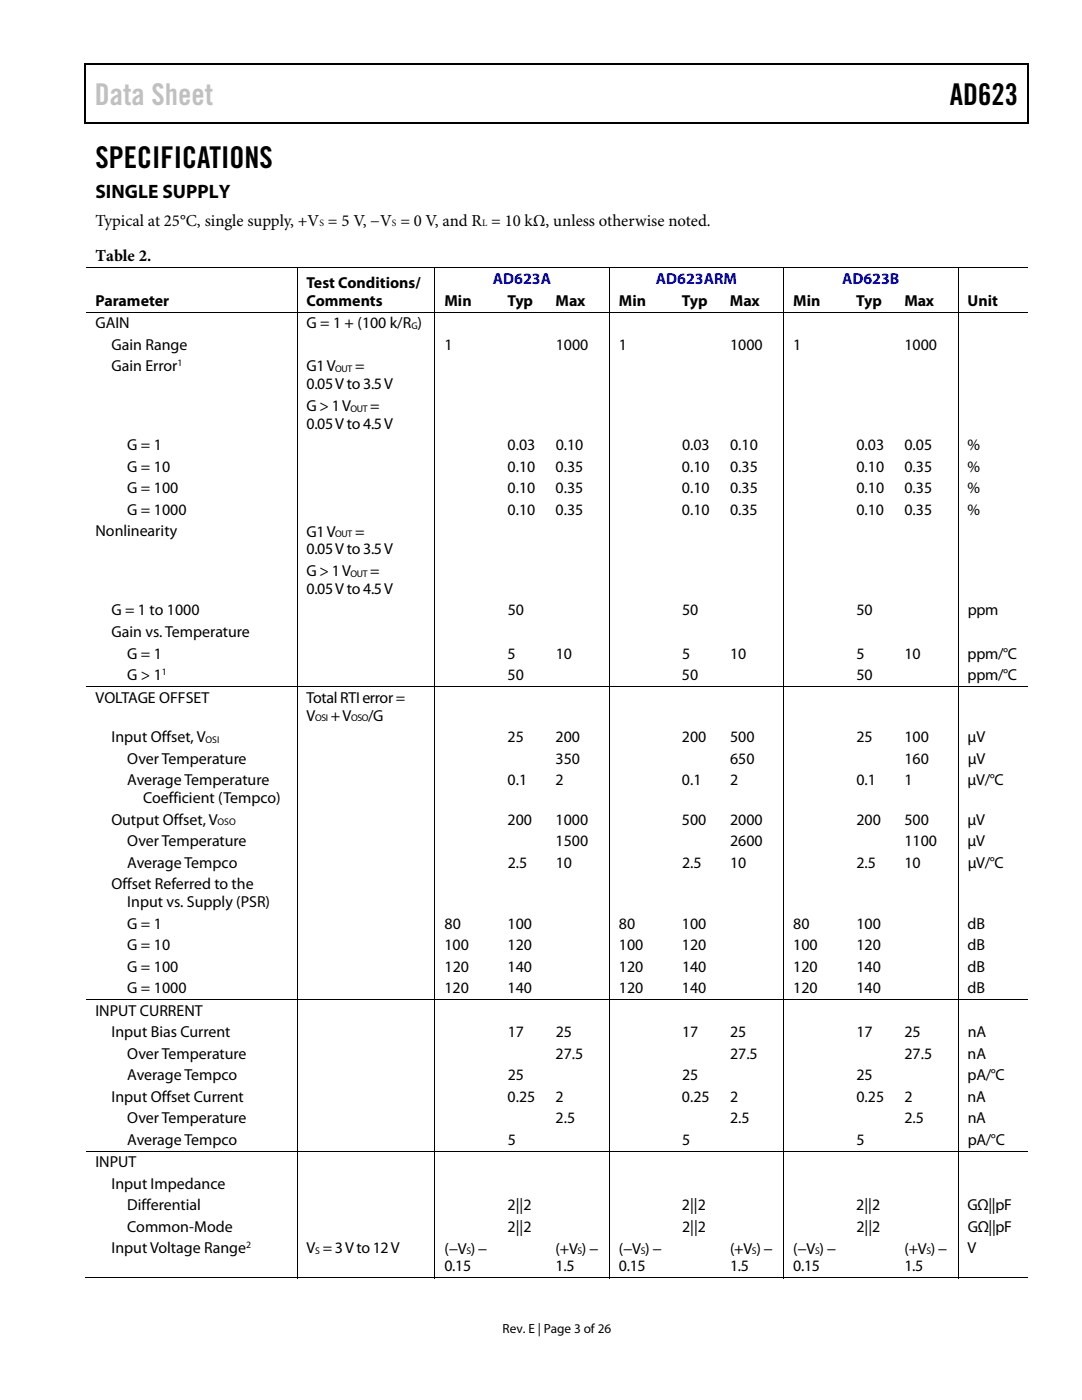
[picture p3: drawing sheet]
<svg xmlns="http://www.w3.org/2000/svg" width="216mm" height="279mm" viewBox="0 0 216 279" stroke-linecap="round" stroke-linejoin="round" font-family="sans-serif">
<defs><g id="words">
<text font-size="6" fill="#c0c0c0" x="18.9" y="21">Data Sheet</text>
<g font-size="6">
<text x="189.5" y="21">AD623</text>
<text x="19" y="33.6">SPECIFICATIONS</text>
</g>
<text font-size="3.9" x="19" y="39.6">SINGLE SUPPLY</text>
<g font-size="3.3">
<text x="19" y="45">Typical at 25°C, single supply, +V = 5 V, −V = 0 V, and R = 10 kΩ, unless otherwise noted.</text>
<text x="19" y="52.1">Table 2.</text>
</g>
<g font-size="3.2">
<text x="61.2" y="57.4">Test Conditions/</text>
<text x="19" y="61">Parameter</text>
<text x="19" y="65.5">GAIN</text>
<text x="61.2" y="65.5">G = 1 + (100 k/R )</text>
<text x="61.2" y="61">Comments</text>
<text x="88.7" y="61">Min</text>
<text x="101.3" y="61">Typ</text>
<text x="110.9" y="61">Max</text>
<text x="123.5" y="61">Min</text>
<text x="136.1" y="61">Typ</text>
<text x="145.7" y="61">Max</text>
<text x="158.3" y="61">Min</text>
<text x="170.9" y="61">Typ</text>
<text x="180.5" y="61">Max</text>
<text x="193.1" y="61">Unit</text>
<text x="22.2" y="69.8">Gain Range</text>
<text x="88.7" y="69.8">1</text>
<text x="110.9" y="69.8">1000</text>
<text x="123.5" y="69.8">1</text>
<text x="145.7" y="69.8">1000</text>
<text x="158.3" y="69.8">1</text>
<text x="180.5" y="69.8">1000</text>
<text x="22.2" y="74.1">Gain Error</text>
<text x="61.2" y="74.1">G1 V</text>
<text x="61.2" y="77.7">0.05 V to 3.5 V</text>
<text x="70.9" y="74.1">=</text>
<text x="61.2" y="82">G &gt; 1 V</text>
<text x="73.9" y="82">=</text>
<text x="25.4" y="89.9">G = 1</text>
<text x="61.2" y="85.6">0.05 V to 4.5 V</text>
<text x="101.3" y="89.9">0.03</text>
<text x="110.9" y="89.9">0.10</text>
<text x="136.1" y="89.9">0.03</text>
<text x="145.7" y="89.9">0.10</text>
<text x="170.9" y="89.9">0.03</text>
<text x="180.5" y="89.9">0.05</text>
<text x="193.1" y="89.9">%</text>
<text x="25.4" y="94.2">G = 10</text>
<text x="101.3" y="94.2">0.10</text>
<text x="110.9" y="94.2">0.35</text>
<text x="136.1" y="94.2">0.10</text>
<text x="145.7" y="94.2">0.35</text>
<text x="170.9" y="94.2">0.10</text>
<text x="180.5" y="94.2">0.35</text>
<text x="193.1" y="94.2">%</text>
<text x="25.4" y="98.5">G = 100</text>
<text x="101.3" y="98.5">0.10</text>
<text x="110.9" y="98.5">0.35</text>
<text x="136.1" y="98.5">0.10</text>
<text x="145.7" y="98.5">0.35</text>
<text x="170.9" y="98.5">0.10</text>
<text x="180.5" y="98.5">0.35</text>
<text x="193.1" y="98.5">%</text>
<text x="19" y="107.1">Nonlinearity</text>
<text x="25.4" y="102.8">G = 1000</text>
<text x="61.2" y="107.1">G1 V</text>
<text x="70.9" y="107.1">=</text>
<text x="101.3" y="102.8">0.10</text>
<text x="110.9" y="102.8">0.35</text>
<text x="136.1" y="102.8">0.10</text>
<text x="145.7" y="102.8">0.35</text>
<text x="170.9" y="102.8">0.10</text>
<text x="180.5" y="102.8">0.35</text>
<text x="193.1" y="102.8">%</text>
<text x="61.2" y="110.7">0.05 V to 3.5 V</text>
<text x="61.2" y="115">G &gt; 1 V</text>
<text x="61.2" y="118.6">0.05 V to 4.5 V</text>
<text x="73.9" y="115">=</text>
<text x="22.2" y="122.8">G = 1 to 1000</text>
<text x="101.3" y="122.8">50</text>
<text x="136.1" y="122.8">50</text>
<text x="170.9" y="122.8">50</text>
<text x="193.1" y="122.8">ppm</text>
<text x="22.2" y="127.1">Gain vs. Temperature</text>
<text x="25.4" y="131.4">G = 1</text>
<text x="101.3" y="131.4">5</text>
<text x="110.9" y="131.4">10</text>
<text x="136.1" y="131.4">5</text>
<text x="145.7" y="131.4">10</text>
<text x="170.9" y="131.4">5</text>
<text x="180.5" y="131.4">10</text>
<text x="193.1" y="131.4">ppm/°C</text>
<text x="25.4" y="135.7">G &gt; 1</text>
<text x="101.3" y="135.7">50</text>
<text x="136.1" y="135.7">50</text>
<text x="170.9" y="135.7">50</text>
<text x="193.1" y="135.7">ppm/°C</text>
<text x="19" y="140.2">VOLTAGE OFFSET</text>
<text x="61.2" y="140.2">Total RTI error =</text>
<text x="61.2" y="143.8">V</text>
<text x="66" y="143.8">+ V</text>
<text x="73.5" y="143.8">/G</text>
<text x="22.2" y="148.1">Input Offset, V</text>
<text x="101.3" y="148.1">25</text>
<text x="110.9" y="148.1">200</text>
<text x="136.1" y="148.1">200</text>
<text x="145.7" y="148.1">500</text>
<text x="170.9" y="148.1">25</text>
<text x="180.5" y="148.1">100</text>
<text x="193.1" y="148.1">μV</text>
<text x="25.4" y="152.4">Over Temperature</text>
<text x="110.9" y="152.4">350</text>
<text x="145.7" y="152.4">650</text>
<text x="180.5" y="152.4">160</text>
<text x="193.1" y="152.4">μV</text>
<text x="25.4" y="156.7">Average Temperature</text>
<text x="28.6" y="160.3">Coefficient (Tempco)</text>
<text x="101.3" y="156.7">0.1</text>
<text x="110.9" y="156.7">2</text>
<text x="136.1" y="156.7">0.1</text>
<text x="145.7" y="156.7">2</text>
<text x="170.9" y="156.7">0.1</text>
<text x="180.5" y="156.7">1</text>
<text x="193.1" y="156.7">μV/°C</text>
<text x="22.2" y="164.6">Output Offset, V</text>
<text x="101.3" y="164.6">200</text>
<text x="110.9" y="164.6">1000</text>
<text x="136.1" y="164.6">500</text>
<text x="145.7" y="164.6">2000</text>
<text x="170.9" y="164.6">200</text>
<text x="180.5" y="164.6">500</text>
<text x="193.1" y="164.6">μV</text>
<text x="25.4" y="168.9">Over Temperature</text>
<text x="25.4" y="173.2">Average Tempco</text>
<text x="101.3" y="173.2">2.5</text>
<text x="110.9" y="168.9">1500</text>
<text x="110.9" y="173.2">10</text>
<text x="136.1" y="173.2">2.5</text>
<text x="145.7" y="168.9">2600</text>
<text x="145.7" y="173.2">10</text>
<text x="170.9" y="173.2">2.5</text>
<text x="180.5" y="168.9">1100</text>
<text x="180.5" y="173.2">10</text>
<text x="193.1" y="168.9">μV</text>
<text x="193.1" y="173.2">μV/°C</text>
<text x="22.2" y="177.5">Offset Referred to the</text>
<text x="25.4" y="181.1">Input vs. Supply (PSR)</text>
<text x="25.4" y="185.3">G = 1</text>
<text x="88.7" y="185.3">80</text>
<text x="101.3" y="185.3">100</text>
<text x="123.5" y="185.3">80</text>
<text x="136.1" y="185.3">100</text>
<text x="158.3" y="185.3">80</text>
<text x="170.9" y="185.3">100</text>
<text x="193.1" y="185.3">dB</text>
<text x="25.4" y="189.6">G = 10</text>
<text x="88.7" y="189.6">100</text>
<text x="101.3" y="189.6">120</text>
<text x="123.5" y="189.6">100</text>
<text x="136.1" y="189.6">120</text>
<text x="158.3" y="189.6">100</text>
<text x="170.9" y="189.6">120</text>
<text x="193.1" y="189.6">dB</text>
<text x="25.4" y="193.9">G = 100</text>
<text x="88.7" y="193.9">120</text>
<text x="101.3" y="193.9">140</text>
<text x="123.5" y="193.9">120</text>
<text x="136.1" y="193.9">140</text>
<text x="158.3" y="193.9">120</text>
<text x="170.9" y="193.9">140</text>
<text x="193.1" y="193.9">dB</text>
<text x="19" y="202.7">INPUT CURRENT</text>
<text x="25.4" y="198.2">G = 1000</text>
<text x="88.7" y="198.2">120</text>
<text x="101.3" y="198.2">140</text>
<text x="123.5" y="198.2">120</text>
<text x="136.1" y="198.2">140</text>
<text x="158.3" y="198.2">120</text>
<text x="170.9" y="198.2">140</text>
<text x="193.1" y="198.2">dB</text>
<text x="22.2" y="207">Input Bias Current</text>
<text x="101.3" y="207">17</text>
<text x="110.9" y="207">25</text>
<text x="136.1" y="207">17</text>
<text x="145.7" y="207">25</text>
<text x="170.9" y="207">17</text>
<text x="180.5" y="207">25</text>
<text x="193.1" y="207">nA</text>
<text x="25.4" y="211.3">Over Temperature</text>
<text x="25.4" y="215.6">Average Tempco</text>
<text x="101.3" y="215.6">25</text>
<text x="110.9" y="211.3">27.5</text>
<text x="136.1" y="215.6">25</text>
<text x="145.7" y="211.3">27.5</text>
<text x="170.9" y="215.6">25</text>
<text x="180.5" y="211.3">27.5</text>
<text x="193.1" y="215.6">pA/°C</text>
<text x="193.1" y="211.3">nA</text>
<text x="22.2" y="219.9">Input Offset Current</text>
<text x="101.3" y="219.9">0.25</text>
<text x="110.9" y="219.9">2</text>
<text x="136.1" y="219.9">0.25</text>
<text x="145.7" y="219.9">2</text>
<text x="170.9" y="219.9">0.25</text>
<text x="180.5" y="219.9">2</text>
<text x="193.1" y="219.9">nA</text>
<text x="25.4" y="224.2">Over Temperature</text>
<text x="110.9" y="224.2">2.5</text>
<text x="145.7" y="224.2">2.5</text>
<text x="180.5" y="224.2">2.5</text>
<text x="193.1" y="224.2">nA</text>
<text x="19" y="233">INPUT</text>
<text x="25.4" y="228.5">Average Tempco</text>
<text x="101.3" y="228.5">5</text>
<text x="136.1" y="228.5">5</text>
<text x="170.9" y="228.5">5</text>
<text x="193.1" y="228.5">pA/°C</text>
<text x="22.2" y="237.3">Input Impedance</text>
<text x="25.4" y="241.6">Differential</text>
<text x="25.4" y="245.9">Common-Mode</text>
<text x="101.3" y="241.6">2||2</text>
<text x="101.3" y="245.9">2||2</text>
<text x="136.1" y="241.6">2||2</text>
<text x="136.1" y="245.9">2||2</text>
<text x="170.9" y="241.6">2||2</text>
<text x="170.9" y="245.9">2||2</text>
<text x="193.1" y="241.6">GΩ||pF</text>
<text x="193.1" y="245.9">GΩ||pF</text>
<text x="22.2" y="250.1">Input Voltage Range</text>
<text x="61.2" y="250.1">V = 3 V to 12 V</text>
<text x="88.7" y="250.2">(−V ) −</text>
<text x="110.9" y="250.2">(+V ) −</text>
<text x="123.5" y="250.2">(−V ) −</text>
<text x="145.7" y="250.2">(+V ) −</text>
<text x="158.3" y="250.2">(−V ) −</text>
<text x="180.5" y="250.2">(+V ) −</text>
<text x="193.1" y="250.1">V</text>
<text x="88.7" y="253.7">0.15</text>
<text x="110.9" y="253.7">1.5</text>
<text x="123.5" y="253.7">0.15</text>
<text x="145.7" y="253.7">1.5</text>
<text x="158.3" y="253.7">0.15</text>
<text x="180.5" y="253.7">1.5</text>
</g>
<g font-size="3.2" fill="#00f">
<text x="98.3" y="56.7">AD623A</text>
<text x="130.9" y="56.7">AD623ARM</text>
<text x="168" y="56.7">AD623B</text>
</g>
<text font-size="2.6" x="100.3" y="266">Rev. E | Page 3 of 26</text>
<g font-size="1.9">
<text x="63.7" y="45.2">S</text>
<text x="78.2" y="45.2">S</text>
<text x="96.2" y="45.2">L</text>
<text x="82.1" y="65.7">G</text>
<text x="35.4" y="73">1</text>
<text x="66.9" y="74.3">OUT</text>
<text x="69.9" y="82.2">OUT</text>
<text x="66.9" y="107.3">OUT</text>
<text x="69.9" y="115.1">OUT</text>
<text x="32.3" y="134.7">1</text>
<text x="62.9" y="144">OSI</text>
<text x="70" y="144">OSO</text>
<text x="41" y="148.3">OSI</text>
<text x="43.4" y="164.7">OSO</text>
<text x="49.1" y="249.1">2</text>
<text x="62.9" y="250.3">S</text>
<text x="93.1" y="250.3">S</text>
<text x="115.3" y="250.3">S</text>
<text x="127.9" y="250.3">S</text>
<text x="150.1" y="250.3">S</text>
<text x="162.7" y="250.3">S</text>
<text x="184.8" y="250.3">S</text>
</g>
</g></defs>
<path d="M16.9 12.7h.2v1h-.2zM205.1 12.7h.2v1h-.2zM205.1 12.7h.2v.3h-.2zM82.3 24.4h.2v.3h-.2zM205.1 24.4h.2v.3h-.2z" fill="#000"/>
<path d="M16.9 12.8h188.2M17 13.7v11M205.2 13.7v11M205.1 24.5h-188.2" fill="none" stroke="#000" stroke-width=".25"/>
<g fill="none" stroke="#000" stroke-width=".2">
<path d="M17.1 53.4h188M59.3 53.5v8.7M86.8 53.5v8.7M121.6 53.5v8.7M156.4 53.5v8.7M191.2 53.5v8.7M17.1 62.3h188M59.3 62.4v74.5M86.8 62.4v74.5M121.6 62.4v74.5M156.4 62.4v74.5M191.2 62.4v74.5"/>
<path d="M17.1 137h188M59.3 137.1v62.3M86.8 137.1v62.3M121.6 137.1v62.3M156.4 137.1v62.3M191.2 137.1v62.3M17.1 199.5h188M59.3 199.6v30.1M86.8 199.6v30.1M121.6 199.6v30.1M156.4 199.6v30.1M191.2 199.6v30.1"/>
<path d="M17.1 229.8h188M59.3 229.8v25.3M86.8 229.8v25.3M121.6 229.8v25.3M156.4 229.8v25.3M191.2 229.8v25.3M16.9 255h42.3M59.4 255h27.3M86.9 255h34.6M121.7 255h34.6M156.5 255h34.6M191.3 255h13.8"/>
</g>
<use href="#words"/>
</svg>
